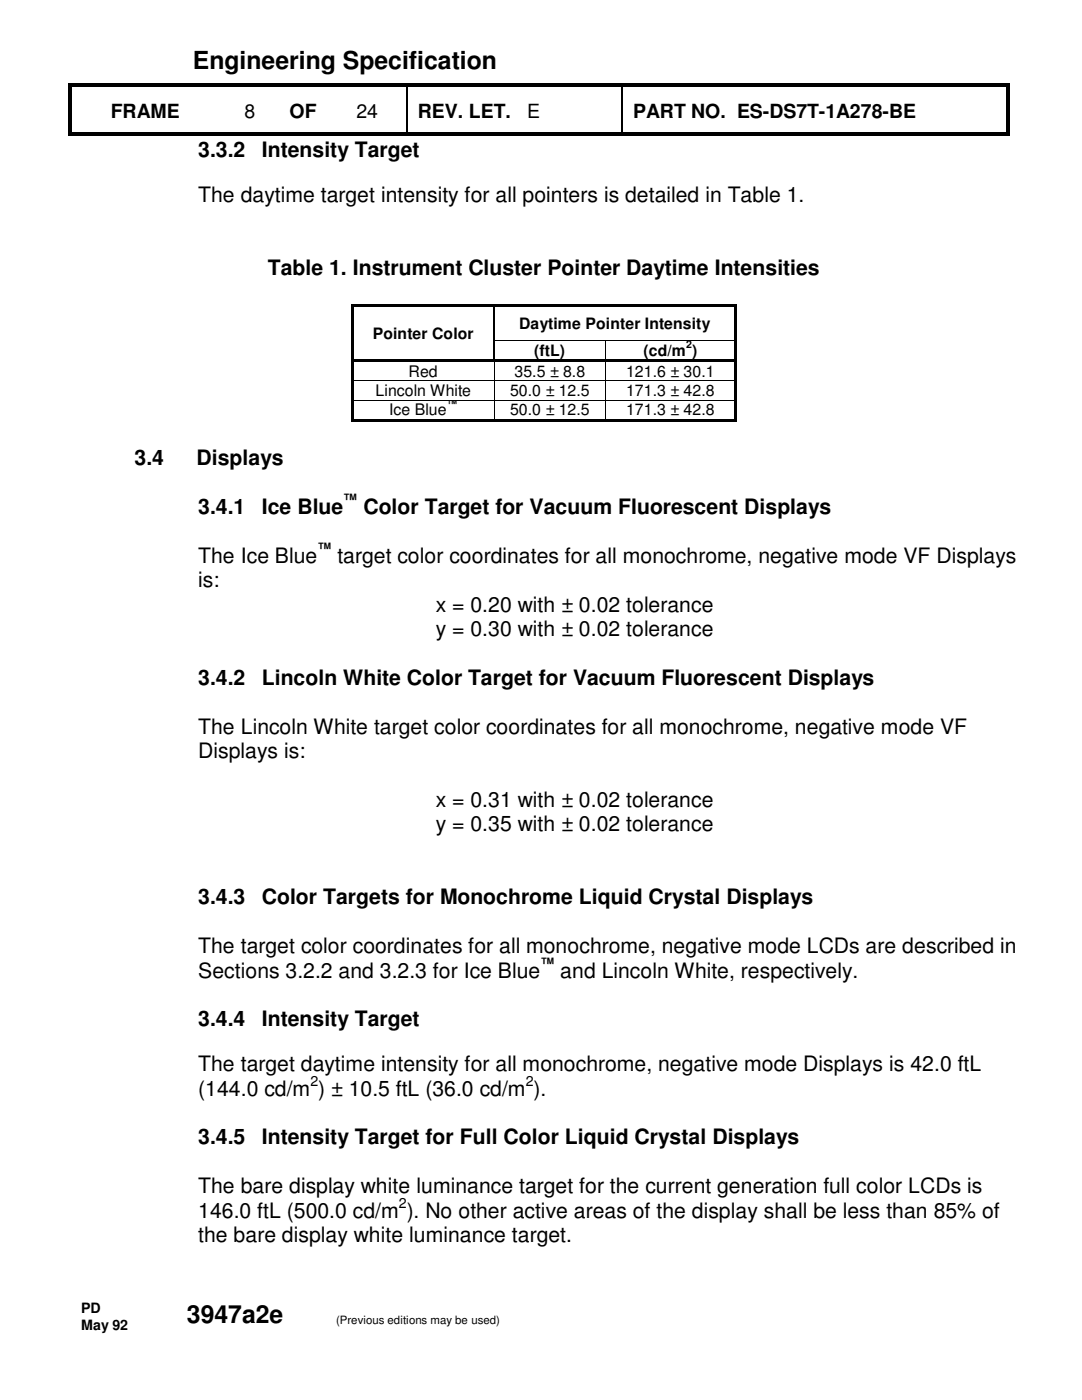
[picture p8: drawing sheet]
<svg xmlns="http://www.w3.org/2000/svg" width="216mm" height="279mm" viewBox="0 0 216 279" stroke-linecap="round" stroke-linejoin="round" font-family="sans-serif">
<defs><g id="words">
<g font-size="5">
<text x="38.5" y="13.8">Engineering Specification</text>
<text x="37.3" y="264.1">3947a2e</text>
</g>
<g font-size="4.2">
<text x="39.5" y="31.4">3.3.2</text>
<text x="52.2" y="31.4">Intensity Target</text>
<text x="39.5" y="40.3">The daytime target intensity for all pointers is detailed in Table 1.</text>
<text x="53.4" y="54.9">Table 1. Instrument Cluster Pointer Daytime Intensities</text>
<text x="26.8" y="92.9">3.4</text>
<text x="39.2" y="92.9">Displays</text>
<text x="39.5" y="102.6">3.4.1</text>
<text x="52.2" y="102.6">Ice Blue</text>
<text x="72.5" y="102.6">Color Target for Vacuum Fluorescent Displays</text>
<text x="39.5" y="112.4">The Ice Blue</text>
<text x="67.4" y="112.4">target color coordinates for all monochrome, negative mode VF Displays</text>
<text x="39.5" y="117.2">is:</text>
<text x="87" y="122.1">x = 0.20 with ± 0.02 tolerance</text>
<text x="87" y="127">y = 0.30 with ± 0.02 tolerance</text>
<text x="39.5" y="136.7">3.4.2</text>
<text x="52.2" y="136.7">Lincoln White Color Target for Vacuum Fluorescent Displays</text>
<text x="39.5" y="146.4">The Lincoln White target color coordinates for all monochrome, negative mode VF</text>
<text x="39.5" y="151.3">Displays is:</text>
<text x="87" y="161">x = 0.31 with ± 0.02 tolerance</text>
<text x="87" y="165.9">y = 0.35 with ± 0.02 tolerance</text>
<text x="39.5" y="180.5">3.4.3</text>
<text x="52.2" y="180.5">Color Targets for Monochrome Liquid Crystal Displays</text>
<text x="39.5" y="190.2">The target color coordinates for all monochrome, negative mode LCDs are described in</text>
<text x="39.5" y="195.1">Sections 3.2.2 and 3.2.3 for Ice Blue</text>
<text x="111.8" y="195.1">and Lincoln White, respectively.</text>
<text x="39.5" y="204.9">3.4.4</text>
<text x="52.2" y="204.9">Intensity Target</text>
<text x="39.5" y="213.8">The target daytime intensity for all monochrome, negative mode Displays is 42.0 ftL</text>
<text x="39.5" y="218.7">(144.0 cd/m ) ± 10.5 ftL (36.0 cd/m ).</text>
<text x="39.5" y="228.4">3.4.5</text>
<text x="52.2" y="228.4">Intensity Target for Full Color Liquid Crystal Displays</text>
<text x="39.5" y="238.1">The bare display white luminance target for the current generation full color LCDs is</text>
<text x="39.5" y="243">146.0 ftL (500.0 cd/m ). No other active areas of the display shall be less than 85% of</text>
<text x="39.5" y="247.9">the bare display white luminance target.</text>
</g>
<g font-size="3.9">
<text x="22.1" y="23.5">FRAME</text>
<text x="48.8" y="23.5">8</text>
<text x="57.8" y="23.5">OF</text>
<text x="71.1" y="23.5">24</text>
<text x="83.4" y="23.5">REV. LET.</text>
<text x="105.2" y="23.5">E</text>
<text x="126.3" y="23.5">PART NO. ES-DS7T-1A278-BE</text>
</g>
<g font-size="3.2">
<text x="81.5" y="75.3">Red</text>
<text x="102.7" y="75.3">35.5 ± 8.8</text>
<text x="124.9" y="75.3">121.6 ± 30.1</text>
<text x="74.9" y="79.1">Lincoln White</text>
<text x="77.6" y="82.8">Ice Blue</text>
<text x="101.8" y="82.9">50.0 ± 12.5</text>
<text x="101.8" y="79.1">50.0 ± 12.5</text>
<text x="124.9" y="79.1">171.3 ± 42.8</text>
<text x="124.9" y="82.9">171.3 ± 42.8</text>
</g>
<g font-size="3.1">
<text x="103.6" y="65.7">Daytime Pointer Intensity</text>
<text x="74.4" y="67.6">Pointer Color</text>
<text x="106.6" y="71">(ftL)</text>
<text x="128.4" y="71">(cd/m )</text>
</g>
<g font-size="2.8">
<text x="68.5" y="100.7">™</text>
<text x="63.3" y="110.4">™</text>
<text x="107.8" y="193.2">™</text>
<text x="61.9" y="216.7">2</text>
<text x="104.9" y="216.7">2</text>
<text x="79.6" y="241">2</text>
<text x="16.2" y="262.1">PD</text>
<text x="16.2" y="265.4">May 92</text>
</g>
<text font-size="2.3" x="67.1" y="264.3">(Previous editions may be used)</text>
<g font-size="2.1">
<text x="136.9" y="69.4">2</text>
<text x="89.2" y="81.2">™</text>
</g>
</g></defs>
<g fill="#000">
<path d="M13.5 16.6h.3v.8h-.3zM13.5 16.6h.8v.2h-.8zM14.1 17.1h.2v.3h-.2zM14.3 16.6h.8v.2h-.8zM14.3 17.1h.8v.3h-.8zM44.1 16.6h.8v.2h-.8zM44.1 17.1h.8v.3h-.8zM55.6 16.6h.8v.2h-.8zM55.6 17.1h.8v.3h-.8zM65.3 16.6h.7v.2h-.7zM65.3 17.1h.7v.3h-.7zM81.1 17.4h.3z"/>
<path d="M81.1 16.6h.8v.2h-.8zM81.1 17.1h.8v.3h-.8zM124.1 17.4h.2zM124.1 16.6h.7v.2h-.7zM124.1 17.1h.7v.3h-.7zM200.7 16.6h.8v.2h-.8zM200.7 17.1h.3v.3h-.3zM201.3 16.6h.2v.8h-.2zM13.5 26.4h.3v.7h-.3zM13.5 26.9h.8v.2h-.8zM14.1 26.4h.2v.2h-.2zM43.9 26.4h.7v.2h-.7z"/>
<path d="M43.9 26.9h.7v.2h-.7zM55.4 26.4h.7v.2h-.7zM55.4 26.9h.7v.2h-.7zM65 26.4h.8v.2h-.8zM65 26.9h.8v.2h-.8zM81.1 26.4h.8v.2h-.8zM81.1 26.9h.8v.2h-.8zM124.1 26.4h.7v.2h-.7zM124.1 26.9h.7v.2h-.7zM200.7 26.9h.8v.2h-.8zM200.7 26.4h.3v.2h-.3zM201.3 26.4h.2v.7h-.2z"/>
<path d="M70.1 60.8h.5v.5h-.5zM70.1 61.3h.5v6.6h-.5zM70.1 67.9h.5v.2h-.5zM70.1 68.1h.5v3.7h-.5zM70.1 71.8h.5v.5h-.5zM70.1 72.3h.5v3.6h-.5zM70.1 75.9h.5v.2h-.5zM70.1 76.1h.5v3.7h-.5zM70.1 79.8h.5v.1h-.5zM70.6 60.8h27.8v.5h-27.8zM70.6 71.8h27.8v.5h-27.8zM98.4 61.3h.4z"/>
<path d="M98.4 60.8h.5v.5h-.5zM98.4 67.9h.4v.2h-.4zM98.4 71.8h.5v.5h-.5zM98.5 72.3h.2zM98.5 75.9h.2v.2h-.2zM98.5 79.8h.2v.1h-.2zM98.8 71.8h.5v.5h-.5zM98.9 60.8h47.5v.5h-47.5zM99.3 71.8h21.4v.5h-21.4zM120.7 67.9h.2v.2h-.2zM120.7 72.3h.2zM120.7 71.8h.5v.5h-.5z"/>
<path d="M120.7 75.9h.2v.2h-.2zM120.7 79.8h.2v.1h-.2zM121.2 71.8h25.2v.5h-25.2zM146.4 60.8h.5v.5h-.5zM146.4 61.3h.5v6.6h-.5zM146.4 67.9h.5v.2h-.5zM146.4 68.1h.5v3.7h-.5zM146.4 71.8h.5v.5h-.5zM146.4 72.3h.5v3.6h-.5zM146.4 75.9h.5v.2h-.5zM146.4 76.1h.5v3.7h-.5zM146.4 79.8h.5v.1h-.5z"/>
<path d="M70.1 79.9h.5v3.7h-.5zM70.1 83.6h.5v.5h-.5zM70.6 83.6h27.9v.5h-27.9zM98.5 83.6h.5v.5h-.5zM99 83.6h21.7v.5h-21.7zM120.7 83.6h.5v.5h-.5zM121.2 83.6h25.2v.5h-25.2zM146.4 79.9h.5v3.7h-.5zM146.4 83.6h.5v.5h-.5z"/>
</g>
<g fill="none" stroke="#000" stroke-width=".25">
<path d="M13.7 17.4v9M14.2 17.4v9M15.1 16.7h29M15.1 17.2h29M44.9 16.7h10.7M44.9 17.2h10.7M56.4 16.7h8.9M56.4 17.2h8.9M66 16.7h15.1M66 17.2h15.1M81.2 17.4v9M81.9 16.7h42.2"/>
<path d="M81.9 17.2h42.2M124.2 17.4v9M124.8 16.7h75.9M124.8 17.2h75.9M200.9 17.4v9M201.4 17.4v9M14.3 27h29.8M14.3 26.5h29.8M44.6 27h11M44.6 26.5h11M56.1 27h9.2M56.1 26.5h9.2"/>
<path d="M65.8 27h15.3M65.8 26.5h15.3M81.9 27h42.2M81.9 26.5h42.2M124.8 27h75.9M124.8 26.5h75.9"/>
</g>
<path d="M98.6 61.3v6.6M98.6 68.1v3.7" fill="none" stroke="#000" stroke-width=".34"/>
<g fill="none" stroke="#000" stroke-width=".2">
<path d="M70.6 76h27.9M70.6 79.8h27.9M98.6 72.3v3.6M98.6 76.1v3.7M98.6 79.9v3.7M98.7 76h22M98.7 79.8h22M98.8 68h21.9M120.8 68.1v3.7M120.8 72.3v3.6M120.8 76.1v3.7M120.8 79.9v3.7"/>
<path d="M120.9 68h25.5M120.9 76h25.5M120.9 79.8h25.5"/>
</g>
<use href="#words"/>
</svg>
